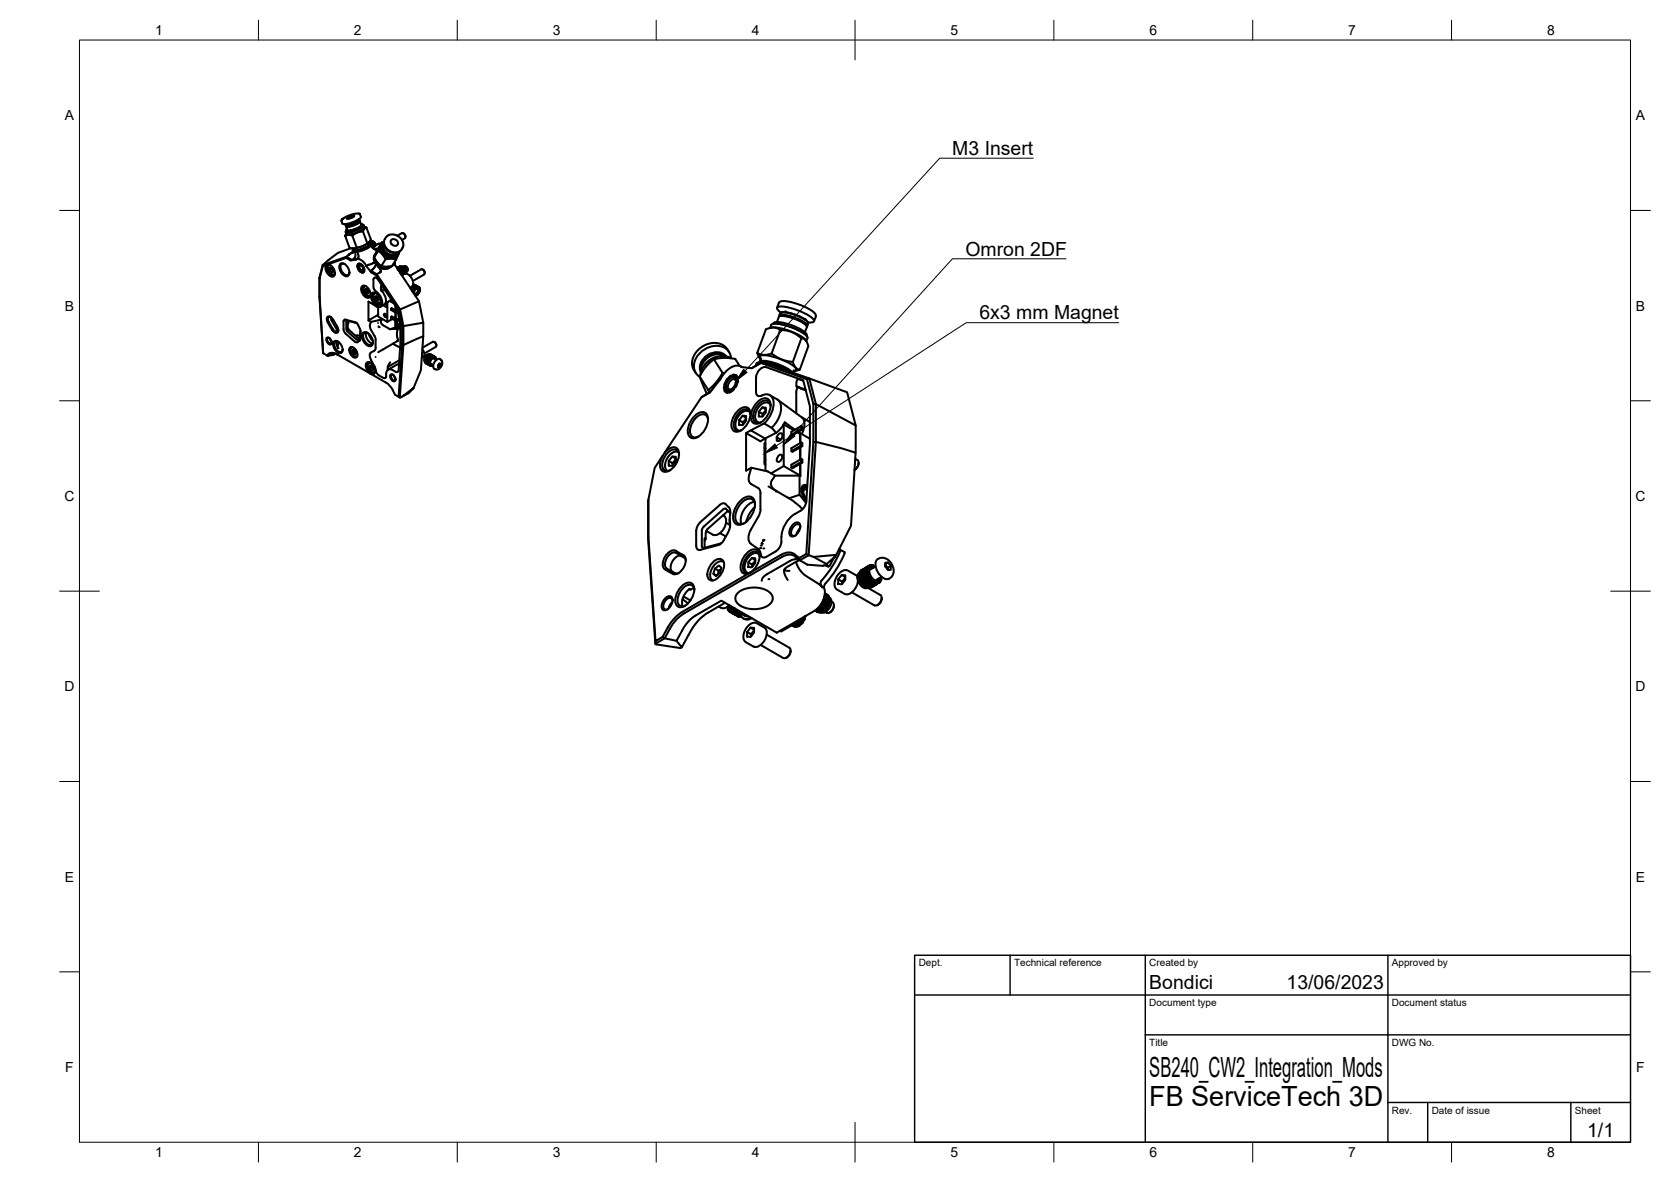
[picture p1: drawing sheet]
<svg xmlns="http://www.w3.org/2000/svg" width="420mm" height="297mm" viewBox="0 0 420 297" stroke-linecap="round" stroke-linejoin="round" font-family="sans-serif">
<defs><g id="words">
<g font-size="7">
<text x="289" y="270.6">SB240_CW2_Integration_Mods</text>
<text x="289" y="278.1">FB ServiceTech 3D</text>
</g>
<g font-size="4.9">
<text x="239.4" y="39">M3 Insert</text>
<text x="242.7" y="64.3">Omron 2DF</text>
<text x="246.3" y="80.1">6x3 mm Magnet</text>
<text x="289" y="248.5">Bondici</text>
<text x="323.5" y="248.5">13/06/2023</text>
<text x="399.1" y="285.7">1/1</text>
</g>
<g font-size="3.5">
<text x="39" y="8.8">1</text>
<text x="89" y="8.8">2</text>
<text x="139" y="8.8">3</text>
<text x="189" y="8.8">4</text>
<text x="239" y="8.8">5</text>
<text x="289" y="8.8">6</text>
<text x="339" y="8.8">7</text>
<text x="389" y="8.8">8</text>
<text x="16.3" y="30.2">A</text>
<text x="411.3" y="30.2">A</text>
<text x="16.3" y="78">B</text>
<text x="411.3" y="78">B</text>
<text x="16.2" y="125.9">C</text>
<text x="411.2" y="125.9">C</text>
<text x="16.2" y="173.7">D</text>
<text x="411.2" y="173.7">D</text>
<text x="16.3" y="221.6">E</text>
<text x="411.3" y="221.6">E</text>
<text x="16.4" y="269.4">F</text>
<text x="411.4" y="269.4">F</text>
<text x="39" y="290.8">1</text>
<text x="89" y="290.8">2</text>
<text x="139" y="290.8">3</text>
<text x="189" y="290.8">4</text>
<text x="239" y="290.8">5</text>
<text x="289" y="290.8">6</text>
<text x="339" y="290.8">7</text>
<text x="389" y="290.8">8</text>
</g>
<g font-size="2.5">
<text x="231" y="242.9">Dept.</text>
<text x="255" y="242.9">Technical reference</text>
<text x="289" y="242.9">Created by</text>
<text x="350" y="242.9">Approved by</text>
<text x="289" y="252.8">Document type</text>
<text x="350" y="252.8">Document status</text>
<text x="289" y="262.9">Title</text>
<text x="350" y="262.9">DWG No.</text>
<text x="350" y="279.9">Rev.</text>
<text x="360" y="279.9">Date of issue</text>
<text x="396" y="279.9">Sheet</text>
</g>
</g></defs>
<!-- layer: Visible -->
<g fill="none" stroke="#000" stroke-width=".51">
<path d="M86 55.2l1.4-.9 2-.6h1l.4 .8a5.3 5.3 0 0 1-3.9 1.8l-.8-.1-.2-.6zM86.9 56.3l-.1 .1M86.9 56.3a3.9 3.9 0 0 0 3.4-1.2l.1 .1a4.3 4.3 0 0 1-3.5 1.3v-.1M86.9 58.3l.2 .5M87 56.9l.3 .9M87 57.8v.4M87.2 54.8l1-.5 .9-.1-1 .7-.7 .1zM88.6 59.3l1.1 2.9M89.8 55.4a3.4 3.4 0 0 1-2.4 .9M90.4 55.2l.1 .3a4.1 4.1 0 0 1-3.5 1.3l-.2-.3M90.4 55.7a5 5 0 0 1-3.3 1.2M90.5 55.6v.1a4.5 4.5 0 0 1-3.5 1.2v-.1"/>
<path d="M90.5 55.6l.3 .9a4.1 4.1 0 0 1-3.5 1.3M90.7 56.3h.4a.97 .97 0 0 1-1 1l-1.8 .6a.97 .97 0 0 1-1.3-.1l.2-.3M91.1 56.4l.3 .3a5.9 5.9 0 0 1-4.4 1.6v-.2M91.3 58.2l-1.6 .3-1.1 .8-1.1-.3-.7 .3 .3-.6M91.3 58.2l1.1 3M91.3 56.5l.2 .1a5.1 5.1 0 0 1-3.5 1.8h-.9l-.1-.3M91.5 56.6l.2 .5M91.6 57l.5 .2-.5 .3-.3 .7M91.7 57.1a5.3 5.3 0 0 1-4.6 1.7M92.1 57.2l1.1 3-.5 .8-1.6 .9-2.1 .5-1.1-.1-1.1-3M97.1 59.5l.4-.3 .8-.3 1.1 .1 .9 .4 1 1.3 .1 .9-.2 .7a2.1 2.1 0 0 1-3.4 .7 2.25 2.25 0 0 1-.7-3.5zM99.9 59.2l1.1-.6a.87 .87 0 0 1 .8 1.3l-.7 .4"/>
<path d="M101.4 58.6l.3 .3 .2 .6M80.3 69.8v4.7l1 14.3M80.3 74.5l.1 .2M80.3 69.8l.1 .1M82.1 66.6l-.9 .3-.8 3v4.8l.9 14.1 .8 .5 1.1-.6 1.2 .2 12.6 7.2M82.4 66.4a2.19 2.19 0 0 1 1.6 2.9 1.33 1.33 0 0 1-1.8-.9 1.64 1.64 0 0 1-.1-1.9M82.4 66.4l-.3 .1M82.8 66.6l-.3 .4 .2 1.1 .7 .7 .7 .1M82.9 67.2h.5l.4 .5v.6l-.4 .1-.5-.6zM82.9 67.8l.5-.2 .4 .5M83.1 66.6a.63 .63 0 0 0-.7 0 .63 .63 0 0 0-.3 .7 1.68 1.68 0 0 0 1.9 1.8l.2-.5M83.4 67.3v.3"/>
<path d="M83.8 68.1l-.4 .3M85.5 66.3a1.62 1.62 0 0 1 2.2 1.4 .98 .98 0 0 1 .1 1.2 .98 .98 0 0 1-1.2 .4 2.35 2.35 0 0 1-1.1-3zM86.7 66.4a.78 .78 0 0 0-1 .1 .78 .78 0 0 0 0 1l.4 .9a.99 .99 0 0 0 .7 .7 .99 .99 0 0 0 1-.3l.1-.4M87 64.8l.1-.3-5.9 2.1v.3M88.2 62.4l-3.2 1.1-3.9 3.1-.8 3.2M88.5 65.3h.1M88.5 65.3l-.4 .1M88.6 63.2l.3 .2-.9 .4-.9 .7 1.4 .8 .7-.5 .1-1M88.9 62.9l.1 .1M89.4 65.3l-1.3 .1-1.1-.6-4.6 1.6M89.4 65.3a2.19 2.19 0 0 1 2.7 1.5M89.9 67l.1 .1"/>
<path d="M89.9 66.8v.2M89.9 66.5l.1 .2M89.9 67.3l.2 .3M90 63.7l.2 .6-.2 .6M90 67.1v.1M90 67.2l-.1 .1M90 66.6l-.1 .2M90.1 64.9l-.6 .3M90.1 66.4l-.2 .1M90.1 67.6l.1 .1M90.2 67.7l.2 .3M90.2 66.4a1.32 1.32 0 0 1 1.1 2 1.32 1.32 0 0 1-1.1-2z"/>
<path d="M90.2 66.4h-.1M90.3 66.6a1.04 1.04 0 0 1 .9 1.5 1.04 1.04 0 0 1-.9-1.5zM90.3 66.2l.1 .2M90.3 66.2l-.1 .2M90.4 68l.4 .3M90.7 66.4l.6 .6M90.7 66.3h-.3M90.8 68.3l.2 .2 .2-.1M90.8 66.7l-.2-.1a.78 .78 0 0 0-.1 .9 .78 .78 0 0 0 .8 .4l.1-.2M91 71.9a1.47 1.47 0 0 1 2 1.2 1.3 1.3 0 0 1-.3 1.8 2.11 2.11 0 0 1-1.7-3zM91.4 67v.3M91.4 68.2v.2h-.2"/>
<path d="M91.4 67.3l.2 .4M91.5 68.2h-.1M91.6 67.7v.3M91.6 68l-.1 .2M91.8 71.9l-.4 .2-.1 .5 .3 1 .8 .8 .7-.1M91.8 72.7l.4-.1 .4 .6v.6h-.4l-.4-.6zM91.8 73.2l.4-.2 .4 .5M92.1 72a.63 .63 0 0 0-.7 0 .63 .63 0 0 0-.3 .6 1.68 1.68 0 0 0 1.9 1.9l.2-.6M92.1 66.9l1.3 1.6 1.1 .6 5.8 8.8 .8 4v4.8l-.9 13-.9-.5-1.1-2.1-1.2-1M92.3 72.7l-.1 .3M92.6 73.5l-.4 .3M92.8 60.9a7.4 7.4 0 0 1-4.3 1.5"/>
<path d="M92.8 61l.2 .1M92.9 61h.1M92.9 61.1h.3M92.9 60.9h-.1M92.9 61.2h.4l.1 .1h-.2M92.9 61v.3l.7 .1M92.9 61.4a5.2 5.2 0 0 1-3.9 1.5M92.9 60.9v.1M93 60.8l.1 .1M93 61.3a4 4 0 0 1-3 1.6 .95 .95 0 0 1-1.2-.1l-.1 .5a6 6 0 0 0 4.6-1.7M93 61.3a5 5 0 0 1-4.2 1.5l-.1-.4M93 60.8l-.1 .1"/>
<path d="M93 60.9l-.1 .1M93 61l.6 .3 .4 .6M93 61.6h.2M93 61.6v-.2l.3 .1 .5 .3-.5-.2M93.1 61.6a5 5 0 0 1-4.2 1.5l-.1-.2M93.2 60.7l-.2 .1M93.2 61l.1 .2M93.2 60.7v.3M93.2 60.7l.1 .1M93.2 61h.1M93.3 68.1l.1 .4M93.3 60.7v.3"/>
<path d="M93.3 60.8h.1M93.3 60.7h.1M93.3 61.6l.5 .8 1 .5M93.3 61.6h-.3M93.4 60.9l.1 .2M93.4 61.7l.5 .2M93.4 61.3l.1 .1M93.5 61.9l.5 .2M93.5 73.7a1.53 1.53 0 0 1 2 1.1 1.35 1.35 0 0 1-.3 1.9 2.18 2.18 0 0 1-1.7-3zM93.5 60.6l.1 .7M93.5 60.6l.1 .1M93.5 60.6h-.2v.4v-.2"/>
<path d="M93.5 62l.4 .2M93.6 61.4l.1 .2M93.6 60.7h.1M93.6 60.7l.2 .6M93.7 62.2l.2 .1M93.7 62.2h.1M93.7 60.7v.6zM93.8 60.7l.1 .1M93.8 61.8v.1M93.8 61.3l.1 .2M93.9 61.9l.1 .1M93.9 60.8l.1 .9"/>
<path d="M93.9 60.8l.1 .1M94 61.7l.1 .1M94 60.9l.1 .1M94 66l-1.9 .9M94 60.9v.8M94.1 61l-.1 .8zM94.1 61.8v.1M94.2 61l.1 .2M94.2 64.1l-.1 .2M94.2 65a2.48 2.48 0 0 0 3.6 2M94.3 74.5l.4-.1 .4 .6v.6h-.4l-.4-.6zM94.3 75l.4-.2 .4 .5"/>
<path d="M94.3 73.6l-.5 .7 .3 1.1 .8 .8 .8-.2M94.3 61.2v.6v-.5l.1 .1M94.3 61.2v.1M94.3 65.2a2.56 2.56 0 0 0 3.4 1.8M94.4 66.7l-.4 .7-.7 .7 1.4 .8 .8-.4 .3-.4-.2-.5-.6-.7a2.38 2.38 0 0 0 2.9 .4M94.4 63.8a2.4 2.4 0 0 0 2 3.7h1.1l.4-.2M94.4 65.3a2.6 2.6 0 0 0 3.1 1.7M94.4 61.4v.3M94.4 61.4l.1 .3M94.5 69.1l.2-.2 5.9 8.9-.3 .1M94.5 61.5l.1 .1M94.6 73.7a.76 .76 0 0 0-1 .2 .76 .76 0 0 0 0 .9l.4 .9a.96 .96 0 0 0 .7 .7 .96 .96 0 0 0 .9-.3l.1-.4"/>
<path d="M94.6 73.3l-.5-.4-.2-.6 .1-2.4a.82 .82 0 0 1 1.2 .5l4.6 7 .9 4.3v4.7l-.5 6.7-.2 .4-.5-.1a1.57 1.57 0 0 0-2.2-.3l-.2 .8M94.6 73.3a3.2 3.2 0 0 1 1.3 3.5l-.2 .3-.8 .1-2.3-1.4v4.7l2.5-1.4M94.7 62.8h.1M94.8 74.5l-.1 .3M94.8 62.5v.3M94.9 62.6l-.9 2.1 1 1.3 .8 .9 1.1 .1 1.6-.1 1.1-1.7M94.9 62.6l-.5-.1v.2M95.1 77.2v2.4l2.3 1.3M95.1 75.3l-.4 .3M95.1 63l-1.1 1.7M95.2 61.3l-1.1 .5-.2 .6M95.2 61.3h.6"/>
<path d="M95.8 71.8l.1 1.3a3.1 3.1 0 0 1 .9 3.3l-1.2 .7M95.9 61.6a2.5 2.5 0 0 0 1 2.9 2.5 2.5 0 0 0 3.1-.3l.1-.3M96 60.9l-1.1 1.7M96 61.3l-.1 .3M96.5 60.8l-.5 .1-.9 2.1 1.1 1 .7 1.2 1.7-.2 1 .2M96.5 60.9a2.05 2.05 0 0 0 1.1 3.5 1.88 1.88 0 0 0 2.7-1.1M96.5 60.8a2.11 2.11 0 0 0 1 3.6 1.88 1.88 0 0 0 2.9-1.2M96.6 61a2.18 2.18 0 0 0 .1 2.4 2.18 2.18 0 0 0 2.2 .8 1.48 1.48 0 0 0 1.3-.9M96.6 78.9l.4 .1 .2 .7-.5-.2zM96.6 61.4a1.93 1.93 0 0 0 .8 2.3 1.93 1.93 0 0 0 2.4-.3M96.8 61.9a2.22 2.22 0 0 0 2.5 1.6M96.9 65.2l-1 1.7"/>
<path d="M97 76.3l.2 .7-.3 .1-.4-.5M97 62.2l1 1 .9 .2M97.4 76v4.9M98.3 67l-.4 .3M98.3 67h.1M98.3 60.4a.98 .98 0 0 1 1.3-.1 .98 .98 0 0 1 .2 1.4 1.08 1.08 0 0 1-1.2-.2 1.08 1.08 0 0 1-.3-1.1zM98.3 79.6l1.3 .7 .1-.1-1.2-.7-.2 .1v.4l1.3 .7v-.4M98.3 77.5l1.3 .8 .1-.1-1.2-.7h-.2v.4l1.3 .7v-.3M98.3 75.5l.3 .1M98.4 75.3l-1.8 1.2 .4-.2M98.5 75.4l-.2 .4 .7 .4M98.9 66.3l.3 .1-.6 .4"/>
<path d="M99.2 65.9l.1 .4M99.2 66.4l6.1 9.3M99.3 66.3l-.1 .1M99.3 66.3l-.2 .1M99.4 79.9v.1M99.4 78.5v1.2l-.3 .2 .4-.1M99.4 76.8v1.2M99.5 78.6v1.2h-.1M99.5 76.9v1.1M99.7 78.2l-.1 .4M99.9 67.4v.1M99.9 67.3h-.1"/>
<path d="M99.9 67.3l.1 .1M100 67.4l.1-.1v.5M100 67.4v.3M100.1 67.2l-.1 .1M100.1 67.8h.1M100.1 67.3h.2M100.1 67.3h.1M100.1 67.8l.2 .1M100.2 67.3l.9-.2 .3 .3M100.3 67.2l-.2 .1M100.3 67.3v.8zM100.3 67.3a1.5 1.5 0 0 1 1.1 1.7"/>
<path d="M100.3 67.2h.2M100.3 67.4l.1 .1M100.3 68.1l.1 .1M100.4 67.5h.1l-.1 .7M100.4 67l-.1 .1M100.4 67.5v.7M100.5 67.3l.9 .1zM100.5 67h.1M100.5 67l-.3 .1M100.5 63.2l-.9 2M100.5 67h-.1M100.5 67.3l.1 .1"/>
<path d="M100.5 68.2l.2 .2M100.5 67.4l.2 .2M100.6 67.4l.9 .1M100.6 67l-.5 .2M100.6 68.4l.1 .2 .1-.8 .1 .4-.1 .5-.1-.1M100.7 67a1.48 1.48 0 0 1 1.2 1.7M100.7 67.3l.2 .2M100.8 68.7v.2M100.8 67.8l-.1-.2-.1 .8M100.9 67.5l.8 .4M100.9 67a1.29 1.29 0 0 1 1.1 1.7M100.9 67.5l.1 .2"/>
<path d="M100.9 67.8l.2 .2M101 67.7l.8 .3zM101 67.1l.7 .6 .2 .8M101.1 68.1l.1 .3-.2 .7M101.1 68.1l-.2 .8M101.1 68.2l-.2 .7M101.1 67.7l.2 .4M101.2 68.4l-.1 .7M101.3 68l.6 .4zM101.3 68.7v.3M101.3 68.7h.1M101.3 68.1l.6 .5z"/>
<path d="M101.3 67.3l-.5-.3-.7 .3M101.4 68.9v.1M101.4 67a.76 .76 0 0 1 1 .3 .76 .76 0 0 1-.2 1M101.4 68.3l.1 .2M101.4 67.4l.1 .1M101.4 68.5l.4 .3M101.4 68.5v.1M101.5 67.5l.2 .2M101.5 68.8v.1M101.5 67.5l.2 .4M101.6 68.8a2.28 2.28 0 0 1 2.2 3l-.3 .3M101.7 68.8l-.3-.1 .2 .2-.6 .3"/>
<path d="M101.7 67.9l.1 .1M101.9 68.4v.1M101.9 68.3l-.1-.3 .1 .4M101.9 68.5h.1M101.9 68.6v.1M102 66.9l.1 .1M102.1 67l.4 .4v.4M103.5 72.1l-.4 .2M103.5 72.1v.8M103.6 72.8v.1M103.6 72.3l-.1 .1M103.7 72l-.1 .3v-.3"/>
<path d="M103.7 72.2l-.1 .1M103.8 71.7l-.1 .5 .1-.4M103.9 71.5l.1 .1v.4M103.9 71.6h.1M103.9 73.4h-.1M103.9 73.4h.1M103.9 72.3v.1M104 73.4l-.1 .1M104 73.1l-.1 .3M104 71.9l-.2 .1M104.1 73.1l-.4 .1 .3-.1M104.1 73.1h-.1"/>
<path d="M104.1 73.7a.95 .95 0 0 1 1.2-1.1 1.11 1.11 0 0 1-1 1.4M104.1 71.6l.2 .1-.2 .2zM104.1 71.6l-.1 .4M104.1 72.9v-.1l-.5 .3M104.1 71.9l-.1 .1M104.2 72.9l-.5 .2M104.2 72.9l-.1 .2M104.2 71.5l.2 .3M104.3 72.6l-.8 .3M104.3 72.6h.1M104.3 72.6l-.2 .2M104.3 72l.2-.1 .8 .3-.2-.1"/>
<path d="M104.4 71.8h.2h-.1M104.4 71.8h.1M104.4 71.7l-.1 .1M104.5 72.5v-.1l-.6 .1-.3 .3M104.5 74.3v.1M104.5 72.5l-.9 .3M104.5 74.3h-.1M104.5 72.5l-.1 .1M104.5 72.2l-.6 .1M104.6 71.8h.1M104.7 71.8l.2 .1M104.7 72.6l.2-.1a.78 .78 0 0 1 .1 .9 .78 .78 0 0 1-.8 .4l-.1-.2"/>
<path d="M104.7 74.3l-.2 .1M104.8 72.3h-.8l-.4 .3M104.8 71.9l.3 .1M104.8 74.2l-.1 .1M104.9 72.3v-.2h-.7l-.3 .2M104.9 74.1h.1M104.9 71.9v.1M104.9 74.1h-.1M104.9 72.3l-.4 .1M104.9 72.3h-.1M105.1 72.1l-.9-.1-.2 .2M105.1 72.1h-.2"/>
<path d="M105.1 73.9l-.1 .2M105.1 72.2h.1M105.2 73.7l-.1 .3M105.3 73.7h-.1M105.4 72.4h.1M105.4 73.3v.2zM105.4 72.4l.1 .1M105.4 72.2l-.7-.3a1.04 1.04 0 0 0-1.1 .7M105.4 73.4l-.1 .3M105.5 72.7v.1M105.5 72.4l-.1 .1M105.6 72.4l-.1 .5"/>
<path d="M105.6 72.9l-.2 .4M106.3 67.7l.4 .5 .1 .5M106.6 69l-2.8 1.6M106.6 69a.87 .87 0 0 0-.7-1.3l-2.9 1.6M195.4 77.4l.5-1.3 .7-.4 2.1 .2 2.6 .8 2.3 1.1 1.4 1 .1 .7-.4 1.2M195.9 79.4l.2-.6a3.5 3.5 0 0 1 3.1 .1l2.9 1.3a1.19 1.19 0 0 1 .9 1.7M195.9 79.5l.1-.2a7 7 0 0 1 4.6 .8l1.1 .5a2.28 2.28 0 0 1 1.3 1.3l-.1 .1M196.3 78.6a6.3 6.3 0 0 1 4.5 .8l1.7 .9 .7 .8M196.3 79.4h-.2M196.3 79.4a9.7 9.7 0 0 1 6.5 2.5M196.4 78.6l-.6-.5-.4-.7a1.31 1.31 0 0 1 1.7-.3 15.1 15.1 0 0 1 7.4 3.2l.2 .3-.4 .4h-1.2M197.4 78.3v.1"/>
<path d="M82.1 89.3l.3 .1M82.2 84.8a1.14 1.14 0 0 1 1 1.8 1.14 1.14 0 0 1-1-1.8zM82.8 84.9h-.3a.85 .85 0 0 0-.1 1 .85 .85 0 0 0 .9 .4l.1-.3M82.9 85l.5 .8M83.4 80.5l1.6 2.6-.4-.3M83.4 80.5l-.2-.8-.3-.1a.82 .82 0 0 0-.2 1.3l.2 .4a3.8 3.8 0 0 0 1.7 2.1h.2l.3-.5M84 85.8a1.47 1.47 0 0 1 1.9 1.1 1.3 1.3 0 0 1-.2 1.8 2.11 2.11 0 0 1-1.7-2.9zM84.3 88.9l-.4 .2-1.5 .3M84.7 85.8l-.1 .6 .5 1.1-.2-.6 .4-.8M84.7 85.8h.1M84.8 82l.2 .4a.75 .75 0 0 1-.1 1.2 .75 .75 0 0 1-1.2-.4l-.4-.7a3.8 3.8 0 0 1-1-2.8 .99 .99 0 0 1 1.5 .7l1 1.6M84.9 89.1l-1.3-.3-1.2 .6"/>
<path d="M85 85.9a.63 .63 0 0 0-.7 0 .63 .63 0 0 0-.3 .7 1.68 1.68 0 0 0 1.9 1.8l.3-.6M86.4 80.8v2.2l.5 .8M86.9 80.3l2.8 .9 .9 1.7 .1 .8M86.9 83.8l2.3 2M86.9 80.3h-.3l-.2 .5M87.1 80.8v1.9M87.1 82.7l.3 .6M87.3 83.3l2.5 2.1 .7-.3 .2-.3M87.3 80.6l2.4 .6M87.4 80.6l-.3 .2M87.4 81.3l.2 1.6M87.5 82.7l.2 .1"/>
<path d="M87.5 81.3l-.1 .1M87.6 80.7v.6M87.7 82.8l2.4 2.2M88 87.3a1.29 1.29 0 0 1 1.7 1 .9 .9 0 0 1 .3 1 .9 .9 0 0 1-.8 .6 1.95 1.95 0 0 1-1.2-2.6zM88.4 87.2l-.3 .5 .2 1 .7 .8 .8 .1M88.5 88.2l.5-.2 .3 .6M88.7 87.8l.5 .2 .4 .6-.2 .5-.5-.2-.4-.7zM89 87.9h.1M89.2 85.8l.7 .2M89.4 84.4l1.2 .1M89.5 88.7l-.6 .2M90.1 85l.3 .1"/>
<path d="M90.4 85.7l-.5 .3M90.6 84.5h.1M90.7 83.7l-.1 1.6-.2 .4M90.7 83.2l-.1 1M91.3 83.6a1.59 1.59 0 0 1 2.1 1.1l.2 .4a1.12 1.12 0 0 1 .2 1.2 1.12 1.12 0 0 1-1 .7 2.57 2.57 0 0 1-1.5-3.4zM92.1 83.5a2.41 2.41 0 0 0 1.6 2.8M92.2 91.1a1.47 1.47 0 0 1 1.9 1.2 1.3 1.3 0 0 1-.2 1.7 2.11 2.11 0 0 1-1.7-2.9zM92.5 83.7a.74 .74 0 0 0-.9 0 .74 .74 0 0 0-.3 .8l.2 .9a1.55 1.55 0 0 0 2 1.2l.3-.7M92.7 83.8l.3 .8 .8 1.1M92.8 83.9v.1M92.9 91.1l-.4 .6 .2 1 .7 .8 .6 .1 .3-.1M92.9 91.8h.5l.4 .6v.5l-.4 .1-.5-.6z"/>
<path d="M92.9 92.4l.5-.2 .2 .1 .2 .4-.4 .3M93.2 91.2a.63 .63 0 0 0-.7 0 .63 .63 0 0 0-.2 .6 1.68 1.68 0 0 0 1.8 1.9l.3-.6M93.3 80.9a1.83 1.83 0 0 0 0 2l1 1.8 .2 .7M93.4 91.9v.3M94.2 92l.4 1.5a2.66 2.66 0 0 0 1.8 1.5M94.4 89.7h.1M94.4 85.4v2M94.5 87.4l-.2 .5a1.91 1.91 0 0 0-1.3 1.2 4.9 4.9 0 0 0 1.1 3M95 81.2h.1M95.2 82h.1M95.2 82.2h.1M96 80.1l-.6 .3-2.1 .5-.7-.4"/>
<path d="M96.1 80.1a.93 .93 0 0 0 .3 1.7l1.5 .8M97.1 94l-.1 .8-.3 .2-.3-.1M97.6 92.9h.1M97.9 92l-.4 .3M97.9 82.6l.2 .1M98.1 91l-.6 1.1 .1 .8M98.3 94.1a1.14 1.14 0 0 1 1 1.7 1.14 1.14 0 0 1-1-1.7zM98.7 80.2l-1.3 .7M98.9 94.2l-.3-.1a.85 .85 0 0 0-.1 1 .85 .85 0 0 0 .9 .4l.1-.2M98.9 86.3l1.7 1M99 94.3l.4 .8M99.4 80.6v1.7l1.3 .1"/>
<path d="M99.4 82.3l-1.4 .4M99.6 81v.7M99.6 81.8l.1 .1M99.7 80.2l-.1 .5M99.7 80.8l-.1 .3M99.7 81.9h.3M99.9 81.2l.2 .3 .5-.3M99.9 82.7l-.1 1.7 .3 .9-.1 .4-4.9 2.8M99.9 82.7h-1.9M100 80.5l-.3 .2M100.1 80.4l-.1 .1M100.1 80.2v.2"/>
<path d="M100.2 80.1l-.1 .1M100.2 80.1h.1M100.3 80.1l-.5 .7-.1 .9 .4 .2 .6-.2M100.3 91.5l-.5 .1-2.2 1.3M100.4 80.2l-.4 .5-.1 .8 .3 .2 .4-.2M100.4 90.5l-2.8 1.7M100.4 81.9h.1M100.4 81.9l-.2 .2-.2-.2M100.7 81.8l-.2 .1M100.7 82.5l-.7 .2M101.1 99.7l2.9-2.2-1.2 1.3zM101.1 99.7l-.6 .2"/>
<path d="M104 97.5l1.8-4.5 .6-8.5-5 2.2-.9 13.2-.3-.2M106.2 87.8a1.29 1.29 0 0 1-.2 2.1M106.4 81.1l-1.1-5.4-4.7 2.1 .8 4.1h-.3M106.4 84.5v-3.4l-5 .8v4.8h-.3M106.8 90.9l.8 .7M106.9 90.5l.4 .8-.4-.6zM106.9 90.9l.6 .5M107 91.1l.4 .4-.1-.2M107 90.1l-.1 .8M107.1 90l.2 .9M107.1 90l-.2 .4 .5 .9M107.1 89.8l.2 .9z"/>
<path d="M107.2 89.8l-.1 .2M107.3 90.9v.2M107.3 90.7v.2M107.4 89.5v.9zM107.4 89.5l-.3 .3 .2-.2M107.4 90.4l-.1 .2M107.5 89.4v.8zM107.5 89.4l-.1 .1M107.5 90.7l.7-.3-.7 .5zM107.5 91.2v.1M107.5 90.2l-.1 .2M107.5 91.4v.1"/>
<path d="M107.5 90.8v.2M107.5 91.4l.1 .2M107.5 91.4l.5-.3zM107.6 91.3v.1M107.6 91.6h.1M107.6 90.8h.1M107.6 91.6h.2M107.7 89.2v.7zM107.7 89.8l-.2 .2M107.7 89.2h.2l-.8 .6-.2 .9M107.7 90.3l-.1 .1M107.7 89.2l-.2 .2"/>
<path d="M107.8 91.6h.1M107.8 91.5v.1M107.8 91.6l.2-.1zM107.8 91.7l.3 .1M107.8 89.8l-.1 .1M107.8 89.2v.6zM107.9 91.2v.2M107.9 89.1a1.25 1.25 0 0 0-1.1 1.8M107.9 89.1h.1M107.9 89.1a1.49 1.49 0 0 0-1 1.7M107.9 89.1h.2v.4M108 91.7v.1"/>
<path d="M108 91.4l-.4 .2h.2M108 89.9h-.1M108 91.4v.1M108 91.1v-.1l-.5 .3M108 91l-.5 .3M108 91.4l-.2 .1M108 90.7v.2M108.1 90.7l-.5 .2M108.1 90.7l-.6 .3v.2M108.1 89.4l-.2 .2M108.1 91.7l.1 .1M108.2 91.8v.1"/>
<path d="M108.2 89.2l.1-.1-.1 .4zM108.2 91.8h.1M108.2 89.2l-.1 .3M108.2 91.9h.4M108.2 89.5h-.1M108.2 91.8h-.1M108.2 90.5v.1M108.3 91.4l.6 .4M108.3 89.1l.2 .3M108.4 90.2l-.7 .2-.2 .3M108.4 90.2h.1M108.4 90.1l-.2 .3"/>
<path d="M108.4 89.6l.2-.1 .8 .2M108.5 89.3l.1 .1M108.5 89.4h.1M108.5 89.3h-.2M108.5 89.4l.2-.1-.1 .1M108.5 90.1l.1-.2-.7 .2-.2 .2M108.6 90.1l-.1 .1M108.6 90.1l-.9 .2M108.6 89.8l-.6 .1M108.7 89.3l.1 .1M108.8 89.8l-.2 .1M108.8 85.9l-2.6 1.5"/>
<path d="M108.8 85.9a.87 .87 0 0 1 .8 1.3l-2.9 1.6M108.8 91.7l-.2 .2M108.8 89.9h-.8l-.3 .3M108.8 89.4l.3 .2M108.9 89.4l.1 .1M108.9 89.5h.1M109 89.7l-.2 .2M109 89.7h-.8l-.2 .2M109.1 90.1l.6 .4M109.2 85.9l.3 .3 .2 .7M109.2 89.7l-1-.1-.1 .1M109.2 89.7v.1"/>
<path d="M109.2 89.7h-.2M109.4 89.7l.1 .1M109.4 89.7l-.1 .1M109.4 90.3l-.1-.2a.93 .93 0 0 0-1 .4 .93 .93 0 0 0 .1 1.1h.3M109.4 89.7l-.6-.3a1.38 1.38 0 0 0-1.4 1.8M109.5 89.8l.1 .2-.1-.1M109.6 90.3v.1M109.6 90.4l.1 .1M109.6 90l.1 .2M109.7 90.2v.3M109.7 90.4h.1M110.2 92.1l.3 .2"/>
<path d="M110.4 91.4l.1 .2 .3 .2M110.5 91.3l.3 .1v.4l-.3 .5h-.3v-.5zM110.5 91.6l-.3 .4M110.6 90.2a1.53 1.53 0 0 0-1.5 .8 1.53 1.53 0 0 0 .2 1.8h1l.8-.9 .1-1-.6-.7M175.9 94.6l2.2 3.4M176.1 94.2a5.5 5.5 0 0 1 7.7-4.2 3.7 3.7 0 0 0-5.2-2.9 5.3 5.3 0 0 0-4 5.6 3.1 3.1 0 0 0 1.4 2M178.6 98.6l-2.2 1.3M179.5 90.3l2.2 3.4M180.5 89.6l-1.6 .6-1.7 1.5M181.2 95.2l-1.2 1.2-.8 1.3M182.1 93.8a.81 .81 0 0 0-.9 .7l-2.4 2.9a.72 .72 0 0 0-.5 1.2l.1 .1M182.3 89.5a4.2 4.2 0 0 0-6 3.8"/>
<path d="M182.5 89.5a4.1 4.1 0 0 0-4.3 0 4.1 4.1 0 0 0-1.9 3.9M182.6 89.5a3.9 3.9 0 0 0-6.1 1.2 2.96 2.96 0 0 0-.3 2.8M182.6 95.6l.1 .2a1.11 1.11 0 0 0-.5 1.2l-.2 .2v.5l.3 .2-.2 .2 .2 .3h.4l-.1 .2M182.6 98.7h.4M183.1 95.2l-.2-.1-.3 .4M183.3 98.5l.1 .2M183.3 88.5l-.9-1.3-1.6-.9-2-.1-2.2 .9-1.8 1.7-.7 1.7v1.8l.8 1.5M183.3 94.9l-.2 .2M183.3 98.5l-.4 .2M183.4 94.9a1.13 1.13 0 0 1 1.5-.4 1.13 1.13 0 0 1 .4 1.5 2.52 2.52 0 0 1-2.6 2.4 2.52 2.52 0 0 1 .7-3.5zM183.4 94.7l-.1 .3M183.5 95.2a.91 .91 0 0 1 1.2-.3 .91 .91 0 0 1 .3 1.2l-.6 1.2a.98 .98 0 0 1-1 .8 .98 .98 0 0 1-.9-.9l.2-.9z"/>
<path d="M183.8 98.5l-.4 .2M183.9 98.2l-.2 .3M184.2 98.2h-.3M184.2 94.2l-.1 .3-.4-.1-.3 .3M184.6 94.2v.2M184.6 94.1l-.3 .1M184.6 94.4l.4-.2 .2 .2M184.6 97.8l-.3 .4M185.1 95.9l-.2-.4a1.18 1.18 0 0 0-1.7 .8 1.05 1.05 0 0 0 .3 1.6l.4-.1M185.1 94.7l.3 .1M185.2 94.4l-.1 .3M185.2 96.8l-.6 1"/>
<path d="M185.4 96.2l-.2 .1v.5M185.5 94.8l.1 .3M185.5 95.2l-.1 .2 .1 .3M185.6 95.7l-.1 .5M186 92l-1.1-1.8-2.1-.3-2.4 .2-.9 .2-1.1 .9-2 2.6a1.64 1.64 0 0 0 0 2l1.4 3.2M186.3 92.1l2.7 .4 2.3-1.3 11.6 4.1 1.6 6.3v9.5l-1.8 28.1-1.7 1a3.3 3.3 0 0 0-4.6-.8M186.5 92.2a2.89 2.89 0 0 0-3.6 .8l-4.4 5.6-2.1 1.3-9.3 13.9M191 91.1a7.4 7.4 0 0 1 5 .8l2.8 1.5M191 91a1.03 1.03 0 0 1 1.3-.3 13.2 13.2 0 0 1 6.9 2.9M191.2 90.2l-.8-1.5 1.3 .5 1.6-.1a1.04 1.04 0 0 1 1.5 .3l2 1 1.6 .4a.98 .98 0 0 1 1.1 .6l.7 1.1 .9 .4-1.5 .4M191.3 90.2l-.3-.6a4.1 4.1 0 0 1 3.5 .1 12.4 12.4 0 0 1 5.7 3l-.2 .5-.5 .1M191.3 90.1l-.3 .9"/>
<path d="M191.5 91a1.08 1.08 0 0 0-1.5 1M191.6 99.4l-1 .1-.5-.6v-4.1a2.57 2.57 0 0 1 2.6-2.5l9.3 3.3 1.6 6.5v9.5l-.9 14.4-.4 1.4a4.7 4.7 0 0 1-2.5 1.8 7.4 7.4 0 0 0-3.3 5.7M191.6 99.4a2.01 2.01 0 0 1 2.3 .1 2.01 2.01 0 0 1 .6 2.2l-.3 1.5-.6 1.4-1.5 1.8M191.7 90.9l-.4 .3M191.7 90.9l11.8 4.2-.6 .2M191.7 90.9l-2.7 1.6M192.4 91.2a19.2 19.2 0 0 1 5.4 1.9M193.6 99.3l1.9 1.1a3.5 3.5 0 0 1 .4 4.4l-1 1.7-.9 1M193.6 82.4l.3-.8a3.5 3.5 0 0 1 3.2 .1 12 12 0 0 1 5.9 3l-.2 1M194 82.3l-.5 .1M194 82.3a13.9 13.9 0 0 1 8.6 3.2l.1 .1M194.5 81.4a13.7 13.7 0 0 1 8.3 3"/>
<path d="M194.7 81.1a9 9 0 0 1 6 1.3l1.2 .7a1.57 1.57 0 0 1 1 1.4M194.7 81.1l-.4 .3M195.3 80.9l.5-1.3a3.5 3.5 0 0 1 3 .2l3 1.3a1.6 1.6 0 0 1 1.1 1.1l-.5 1.3M196.2 82.9l-2.2 5.9M199.6 93.1l-.2 .5M200.3 97.1l2.3 .8M200.3 97.1l.3 .2-.4 1.2v5.4M200.6 97.3l.3 .1M200.9 97.4l1.7 .7M201.5 85l1 .4 .7 1.6-2.1 5.9M201.5 85l-1.5-1.1-1.5-.7-2.3-.3-1.4-.6-1.9 .3-.3 .2-2.2 5.9M201.5 85l-2.2 6"/>
<path d="M202 95.7l-1.3-.4a1.65 1.65 0 0 0-.4 1.8M202.5 80.1v.2M166.5 114.7l-1.9 2.9-1.6 7.9v9.6l1.8 26 1.8-1 2.3-4 2.3-2.1 25.1-14.5M167.6 113.2a1.75 1.75 0 0 1 3 0 4.7 4.7 0 0 1-3.1 5.4 1.5 1.5 0 0 1-1.5-2 5.8 5.8 0 0 1 1.6-3.4zM168.1 115.8l1 .6v.5M169 114.7l.9 .1v1.2l-.9 1.1-.9-.1v-1.2zM169 114.7l.9 .5M169.9 115.3l-.8 1.1M170.6 113.6l-.7-.1-.7 .2-.8 .6-.7 .9-.4 1-.1 1 .2 .7 .4 .5M170.7 114.3a1.28 1.28 0 0 0-.7-1.3 1.28 1.28 0 0 0-1.4 .2 4.2 4.2 0 0 0-1.8 4.7 1.23 1.23 0 0 0 1.7 .3M174.5 104.7a2.29 2.29 0 0 1 3-.8 3.9 3.9 0 0 1-.6 4.6 3.1 3.1 0 0 1-3 1.6 2.29 2.29 0 0 1-.8-3l.6-1.3zM178 105.5a1.37 1.37 0 0 0-.7-1.3 1.37 1.37 0 0 0-1.6 .2 4.5 4.5 0 0 0-1.9 5 1.33 1.33 0 0 0 1.8 .3"/>
<path d="M185.2 103.5a2.22 2.22 0 0 1 3-.9 3.8 3.8 0 0 1-.8 4.7 2.22 2.22 0 0 1-3 .9 3.8 3.8 0 0 1 .8-4.7zM185.8 105.6l1 .5v.6M186.7 104.5h.9v1.2l-.9 1.1h-.9v-1.2zM186.7 104.5l.9 .5M187.6 105.1l-.8 1M188.6 103.5l-.8-.3-.7 .2-.8 .5-.9 1-.4 1-.1 1.1 .2 .8 .7 .5M188.7 104.2a1.28 1.28 0 0 0-.7-1.3 1.28 1.28 0 0 0-1.4 .2 4.2 4.2 0 0 0-1.9 4.7 1.23 1.23 0 0 0 1.8 .3M188.8 108.1l-1.2 .7M188.9 117.5a5.1 5.1 0 0 0-.6 3.5l.5 .6M190.2 101.3a2.3 2.3 0 0 1 3-.9 3.4 3.4 0 0 1-.4 4.2 3.2 3.2 0 0 1-3.1 1.8 2.3 2.3 0 0 1-.7-3.1zM190.8 103.5l.9 .5 .1 .6M191.7 102.4l.9 .1v1.1l-.9 1.1h-.9v-1.2z"/>
<path d="M191.7 102.4l.9 .5M192.2 112.5l.3 .2zM192.3 110.3l.2 .1M192.5 111.5l-.3-.1v5.3l.3 .1M192.5 110.2v8.1M192.5 115.6l-.3 .5M192.6 103l-.9 1M192.8 118.4l.3 .1M193.7 101.5l-.8-.4-.8 .1-.8 .5-.9 1.2-.5 1.1v1.1l.4 .8 .6 .4M193.8 102a1.34 1.34 0 0 0-.8-1.3 1.34 1.34 0 0 0-1.5 .2 4.3 4.3 0 0 0-1.9 4.9 1.3 1.3 0 0 0 1.8 .3M194.9 119.5a2.45 2.45 0 0 0-1 2.6l.6 .8 .6 .4M195.1 108.8l-3.9 2.1-3.6-2.1v9.5l1.3-.8 3.9 .9"/>
<path d="M195.1 108.8l-1-1.2-2-1.2-3.3 1.7 3.6 2.1M195.3 109.9v.7l.4 .3M195.3 109.9l1 .6M195.6 100.5l6 4.4a2.99 2.99 0 0 1 .3 3.4l-.3 .8M195.7 114.6l.8-.3a1.16 1.16 0 0 1-1 1.7 1 1 0 0 1 .2-1.4zM196.7 109.1a.92 .92 0 0 0-1.4 .8M196.7 109.1a1.32 1.32 0 0 1-1.2 1.7l-.2-.2M197.1 106.7v10.4l4.1 2.4M197.1 106.7l2.5 1.4M197.1 106.7h-.1M197.1 117.1l-3.2 1.9M199.9 108l-2.6-1.9-1 1.6-1.2 1.1"/>
<path d="M200.5 108.7l.7 .3v2.4M200.7 108.6l.4 .4M201 119.5v4.8l1.7 2.1M201.2 112.4v3.1M201.2 116.6v2.9M201.2 119.5l-.1 .1M201.3 116.5v3.2l-6.4-.2-1.8-1M201.3 109l2.3 1.3M201.3 109v2.3M201.3 112.4v3.1M201.3 108.9l-.1 .1M201.5 116.1l.2 .2-2.4 1.4-.3-.2v-.7l2.5-1.5 .2 .2v.8"/>
<path d="M201.5 111.9l.2 .2-2.4 1.4-.3-.1v-.8l2.5-1.4 .2 .2v.7M201.5 111.2v.7l-2.5 1.5M201.5 115.3v.8l-2.5 1.4M201.5 107.1v.7M201.6 104.9l2 1.2M201.7 108v-.8l-.2-.1-2.5 1.4v.7l.3 .2 2.4-1.4-.2-.2-2.5 1.4M204.5 101.6l.6-.1-1.6-6.4 9.5 3.5 2.2 8.3M204.5 111.1l.6-.1v-9.5l10.1 5.4-.1 6.9M205.1 111l-1.8 28.5-.6-.3M205.1 111l6.5 1.7 3.5 1.1-1.1 18.3-3.7 7.3M215.1 115.3a1.41 1.41 0 0 1 .8 1.2 1.41 1.41 0 0 1-.7 1.3l-.3 .3M215.9 116.3l-.2 .9-.8 .9"/>
<path d="M163 125.5v9.9l1.8 26.4M163 135.1v.3M170 138.9a1.95 1.95 0 0 0-2.3 1.3 1.92 1.92 0 0 0 .4 2.9l1.6 1M170 138.9l1.9 1.1M170.8 139.4l1.4 .8M171.2 139.6a2.9 2.9 0 0 0-2.4 3.8l.4 .4M171.8 139.5a2.26 2.26 0 0 1 .1 3.1 2.51 2.51 0 0 1-2.7 1.6M171.8 139.5l-1.5-.8a1.77 1.77 0 0 0-2.7 .6 3.3 3.3 0 0 0-.7 3.4l2.4 1.5M176.1 131.2l5.2-4.5a.92 .92 0 0 1 1.1 0 2.87 2.87 0 0 1 1.1 3.5 5.4 5.4 0 0 1-.5 3.7l-1.2 2.2-.9 .8-4.8 1.3M176.1 131.2l-.6 .8-.4 .9v4.3a.84 .84 0 0 0 1 1M177 132.3l-.5 1.1v3.8l.2 .5h.3M177.2 135.2v2.4"/>
<path d="M181 134l1.5 .8M181.4 136.5l-4.4 1.2M181.8 129.5a1.84 1.84 0 0 1 .5 2.6 3.3 3.3 0 0 1-2.6 2.4l-2.1-1.1M181.8 128l-4.8 4.3M182.5 131.4l1 .5M182.6 127.9l1 1.2M182.6 127.9l-.2-.1-.6 .2M182.8 128.6l-5 4.5a2.8 2.8 0 0 0-.3 2.3l-.3 .5M183.1 128.4l-.3 .2M183.5 130.4v.8M183.5 131.2l.1 1.1M183.6 132.3h.1"/>
<path d="M186 126a2.48 2.48 0 0 1 3.2-.9 3.6 3.6 0 0 1-.2 4.4l-.4 .6a3.4 3.4 0 0 1-3.2 1.7 2.48 2.48 0 0 1-.9-3.2l.6-1.4zM187.6 139.3a2.22 2.22 0 0 1 2.9-1 3.8 3.8 0 0 1-.8 4.7 2.22 2.22 0 0 1-3 1 3.8 3.8 0 0 1 .9-4.7zM187.7 131h.1M187.7 130.8l.2 .1M188.8 121.6l1.8 1.1a1.32 1.32 0 0 1 .6 1.2l-.1 4.8-2.6 5.1a2.51 2.51 0 0 0 .3 2.9l1.8 1.2 .6 .9a1.05 1.05 0 0 0 1.1 1.3l3.1-1.8 .9-1.2 .2-1M189.7 126.1a4.8 4.8 0 0 0-3.3 5.6M189.8 127.5l-1.2 1.4-.9 2.2M189.8 126.9a1.5 1.5 0 0 0-.8-1.5 1.5 1.5 0 0 0-1.7 .3 5 5 0 0 0-2.2 5.3 1.41 1.41 0 0 0 2.1 .4M190.9 139.3l-.7-.3-1 .2-.8 .6-.7 1-.4 1-.1 1 .3 .8 .6 .4M191 139.9a1.28 1.28 0 0 0-.7-1.2 1.28 1.28 0 0 0-1.4 .2 4.2 4.2 0 0 0-1.9 4.6 1.23 1.23 0 0 0 1.8 .3M191.2 137.8h.1M191.6 136.3h.1"/>
<path d="M191.8 135.9h.1M192 135.7h.1M193.2 122.2l5.2 3M196.5 134.9v1.3M198.4 125.2l1.6 1.2 1.8 1.6M199.5 131.7a.99 .99 0 0 1 1.3-.3 .99 .99 0 0 1 .4 1.3l-.7 1.3a1.12 1.12 0 0 1-.9 .8 1.12 1.12 0 0 1-1.1-.5l.1-1.4zM201 124.3l-2.6 .9M201.2 132.8l-.5 .5-.4 1M201.2 132.4a.82 .82 0 0 0-.6-.7 .82 .82 0 0 0-.9 .5l-.6 .7a1.04 1.04 0 0 0 .5 1.8l.4-.1M201.6 122.5l-.1 .3 .1 .3M201.6 123.1l-.1 .3 .3 .7M201.8 124.1a1.18 1.18 0 0 0 .6 1.1"/>
<path d="M202.4 125.3l.3 .5M202.4 121.9v.2l-.5-.1-.1 .5h-.2M202.4 121.8l.4 .1 .1 .3M202.9 123.1l-.6-.1-.3 .6M202.9 122.2h.1a1.01 1.01 0 0 0-1.1 .2 1.01 1.01 0 0 0-.2 1.1l.4 1.4 .7 .7M203 122.5a.96 .96 0 0 0-1 .5 .96 .96 0 0 0 .1 1.1l.7 1.2M203.3 139.5h.1M204.6 140l3.3 1.8 2.2-2.1-1.5 2.5-.3 .2-.4-.6M204.6 140l-1.3-.5-2.2 1.3-.1-.6M210.1 139.7l.2-.3-5.7 .6M167.4 150.3a.99 .99 0 0 1 1.3-.4 .99 .99 0 0 1 .4 1.3l-.7 1.4a1.12 1.12 0 0 1-.9 .8 1.12 1.12 0 0 1-1.1-.5l.1-1.4zM169 151.3l-.5 .6-.4 1"/>
<path d="M169.1 150.9a.82 .82 0 0 0-.7-.7 .82 .82 0 0 0-.9 .5l-.5 .8a1.04 1.04 0 0 0 .5 1.7l.4-.1M170.7 144h-1M171.1 147.6a2.22 2.22 0 0 1 3-.9 3.8 3.8 0 0 1-.9 4.7 2.22 2.22 0 0 1-2.9 .9 3.8 3.8 0 0 1 .8-4.7zM171.6 150.6l1.4 1.1M171.6 150.5l-.1 .9 .1 1M171.9 149.9l1.7 1M171.9 140l.4 .4 .1 .5M172 154.2l-2.1 1.7-1.4 2a5.3 5.3 0 0 1-3.7 3.9l6.3 1.1 .3-.2M173.3 148.1h.4M173.4 148l-1.1 1.1-.7 1.4M174.5 147.8l-.8 .3M174.6 148.3a1.28 1.28 0 0 0-.7-1.3 1.28 1.28 0 0 0-1.5 .2 4.2 4.2 0 0 0-1.8 4.7 1.23 1.23 0 0 0 1.7 .3"/>
<path d="M179 141.5a1.8 1.8 0 0 1 2.8-.6 3.9 3.9 0 0 1-2.9 5 1.8 1.8 0 0 1-.8-2.7zM179.4 144.2l.7 .4M179.7 142.9l1.1-.8 .6 .6-.4 1.3-1 .7-.6-.5zM179.7 142.9l1 .5-.3 1M180.7 152.4l.6 .4M181.3 143.1l-.6 .3M181.9 141.1l-.7-.1-.7 .3-.8 .6-.6 .9-.4 .9-.1 1 .2 .8 .4 .4M182.3 151.5l-5.4 3.3M183 153l.1 .3M183.1 152.5h-.2l.2 .2M183.1 152.3l1 .7M183.1 152.7l-.2 .3"/>
<path d="M183.1 152.5v.2M183.3 153.2l-.2 .1 .2 .3M183.3 153.2l.1 .1M183.3 153.6l.3 .2M183.4 153.4l-.1 .2M183.4 152.1a1.92 1.92 0 0 1-2.1 .6M183.4 153.7l.4 .2a2.01 2.01 0 0 0 2.2 .1M183.4 152.5a.77 .77 0 0 0 .6 .7 .77 .77 0 0 0 .8-.3M183.6 153.8l1.5 .4h.3l.2-.3M183.8 153.9l.8 .4M183.8 153.6l-.2 .2M183.8 153.6h.2"/>
<path d="M183.8 153.6h.2v.2l.7 .1h1.1M184 154l.3 .2M184.3 154.2l.3 .1M184.4 153.7h1.1M184.4 153.7l-.4 .1M184.5 153.4h.6h-.2M184.7 154.4l.3 .1M184.7 154.3h.1M184.7 154.3l.3 .3M184.7 152.9l.5 .7 2 1.1 .9 .1M184.7 154.2l-.1 .1M184.8 154.1h.1"/>
<path d="M184.9 153.4h-.4l-.1 .3M185 153.3l-.1 .1M185.1 154.2h.1M185.2 154.4h.2M185.4 154.5h-.5h.4M185.4 154.2h.1M185.4 154.4v.1M185.4 154.4l.1 .5M185.5 154.9h.1M185.5 154.9l.3 .1M185.7 148.9a6.6 6.6 0 0 1 8.3 .4 1.98 1.98 0 0 1-1.1 3 6.8 6.8 0 0 1-7.7-.9 1.78 1.78 0 0 1 .5-2.5zM185.8 154.4l-.4 .1"/>
<path d="M186 154.1a1.56 1.56 0 0 0 1 1.4 1.56 1.56 0 0 0 1.7-.4M186 154.1v.7l-.3 .2v-.6zM186 154.8l.2 .1M186.2 154.3v.6M186.2 154.5v.4M186.3 154.9l.1 .1M186.4 154.9l-.2 .1M187.9 158.8l.9 .5v.6M188.2 141.3l.9 .5v.6M188.7 157.7l.9 .1v1.2l-.9 1.1-.8-.1v-1.2zM188.7 157.7l.9 .5M189 155.3l-1.2 .4-1-.3"/>
<path d="M189 140.2l.9 .1v1.2l-.9 1.1-.8-.1v-1.2zM189 140.2l.9 .5M189.6 158.3l-.8 1M189.9 140.8l-.8 1M192.8 159.5l5.7 3.3M197.2 143.1l.4 .3 .9 .1M198.5 141l-6.1 3.6-.7 .7-.2 .7M199.1 157.1l1.1 .5zM199.2 157.1l1.5 .3M199.3 157l1.7 .2M199.4 157h1.7M200 156.8l-.4 .1"/>
<path d="M200.2 141.2l.7 1.7 1.1 1.3 3.8 2.5 1.1 .9-.5-.8v-.7a26.7 26.7 0 0 0 4.9-7.7l-.3-.4 1.4 .9a25.4 25.4 0 0 1-5 8l-.2 .7a5.4 5.4 0 0 1-2.5 6l-9.4 5.4-13.9-8.1-6.7 3.9-2 1.9-2.6 4.3 1.3 1.7 2.8-5 1.3-1.7 1.3-1.2M200.2 156.5l-.2 .2M200.3 157.4l-.1 .2M200.7 156.2l-.2 .2M200.7 140.5l-1.3 .1-.9 .4M201 140.7l-3.7 2.3-.2 .5 .1 .6 .9 1.6M201 157.2l-.3 .2M201.1 157l-.1 .2M201.2 156.9h-.1M201.5 156.9h-2M201.8 156.2l-1.8 .6 1.8-.3M201.8 156.2v.3"/>
<path d="M201.8 156.5l-.3 .3M202 156l-.2 .2M202 156h.1M202.3 155.3l.1 .1-1.1 .5M202.3 155.3l-.3 .1M202.4 155l.2-.2-.8 .8-5.4 3.1-.2-.2M202.4 155l-.2 .1M202.4 155l-.1 .2M202.4 155.4l-.3 .5-1.8 .5 1.7-.4M202.6 154.8h.1M205.1 153.4h.1M205.1 153.4v.2l.4 .2"/>
<path d="M205.4 153.1h.2M205.4 153.4l.3-.2 .1 .5-.3 .1zM205.5 153.4l-.4 .1M205.9 153.2h-.2M205.9 153.2l-.1 .5M205.9 153.2v.7M206 152.8l-.4 .3M206.2 152.4l-.3 .4-.3 .1M206.3 153.9h-.4M206.3 153l-.4 .3M206.4 152.4l-.4 .1h.2M206.5 152.7l-.1 1.1-.2 .1 .1-.9z"/>
<path d="M206.7 152.6l-.1 1.1M206.7 152.6l-.2 .1M206.7 152l-.3 .4M206.8 151.6l-.3 .2M206.8 151.6l-.1 .4-.5 .2M207 151.4l-.2 .2M207.1 152.2l-.3 .4M207.2 151.9l-.1 1.6zM207.2 153.4l-.4 .3 .3-.2M207.2 150.6v.3l-.4 .3M207.2 150.6l-.2 .2M207.3 150.9l-.2 .5-.5 .2"/>
<path d="M207.3 150.4l-.1 .2M207.3 149.8v.2M207.3 151.6l-.2 .3M207.3 151.6l.2 1.3-.1 .3zM207.4 149.6a2.87 2.87 0 0 1-2 3.5M207.4 149.3l.5 .3 .6 .9-.1-.5-1-.9 .9 .6 .2 .3M207.4 150.3l-.3 .2M207.4 153.2l-.2 .2M207.4 149.3h.1M207.4 149.9v.4M207.6 150.9l.3 1.8zM207.6 149.3l.1 .3"/>
<path d="M207.6 151.1l-.2 .5M207.6 149.7l.8 1.8-.3 .9M207.7 150.6l.5 1.4-.1 .4zM207.7 150.6l-.1 .2M207.7 149.6l.8 1.3-.1 .5zM207.8 150.1v.4M207.8 149.4l.2 .1M207.9 152.6l-.3 .4M207.9 152.7l-.5 .5M208.1 152.4l-.2 .2M208.3 142.4l-1.1-.4-.3 .2-3.9-.3-1.9-1.1a3.1 3.1 0 0 0-4.4-.9l-24.7 14.3M208.4 151.5l-.2 .5"/>
<path d="M208.5 151.4l-.1 .2M208.5 150.2a1.4 1.4 0 0 1 .4 2l-.6 1a1.44 1.44 0 0 1-2 .6M208.5 151.4l.1-.8a3 3 0 0 1-1.8 3M208.5 150.3a2.85 2.85 0 0 1-2 3.5l.1-.1M208.6 150.5l-.1 .4M209.1 151.2l.3 .2M209.4 151.4a1.73 1.73 0 0 1-1.5 2.6l-.3-.2M209.7 152.1v.2M209.7 152.3l-.4 1-.7 .6M210.8 145.6l.9 .5 .1 .6M211.6 144.5l.9 .1v1.1l-.9 1.1h-.8v-1.2zM211.6 144.5l.9 .5"/>
<path d="M212.5 145.1l-.8 1M215.5 144.9l-.3-.4-2.6-1.3-1.1 .4-1 1.1-.6 1.6 .1 1.2 .4 .7 2 1.1M215.7 146.2l.2 .2M215.7 146a3.6 3.6 0 0 1-2.9 3.4l-.4-.2M216 144.4l.1 .4M216 144.6l.1 .3M216 144.3l1 .6zM216 144.6l.1-.1a3 3 0 0 0 1.7 3l-.6-.4M216.1 144.8l1.3 .9zM216.1 144.9v.3M216.1 145.2l.3 .7M216.1 144a1.4 1.4 0 0 0-.4 2l.6 1a1.68 1.68 0 0 0 1.8 .7"/>
<path d="M216.1 143.9l.7 .4 .2 .4-.9-.6zM216.1 145.2l1.4 .8-1.3-.6zM216.1 144.1a2.86 2.86 0 0 0 2 3.5M216.1 144.1v.2M216.2 145.4l.2 .5M216.4 145.9l1.7 .6zM216.4 145.9l.1 .3M216.5 146.2l.5 .6M216.5 146.2l1.8 .6-1.5-.3zM216.5 143.6l.4 .3-.6-.3-.2 .3M216.6 143.3l.3 .1 .1 .3-.4-.1zM216.8 146.5l.3 .4"/>
<path d="M216.8 143.9v.4M217 146.8l2.1 .4M217 144.9l.2 .5M217 143.7l-.1 .2M217 146.9l.2 .1M217 144.7v.2M217.1 143.1l-.2 .3M217.1 143.2l-.1-.1-.4 .2M217.2 147l1.9 .2M217.2 147l.4 .3 1.5-.1M217.3 143.1l-.2 .1M217.3 143.1h-.2"/>
<path d="M217.3 143.4a2.77 2.77 0 0 0 2.2 3.6l-.3-.2M217.3 143.1l.1-.3-.1 .3M217.4 144.5h.1M217.4 145.6l.1 .3M217.5 144.2h.1M217.5 143.5h.1M217.5 146l.3 .4M217.5 147.3l.4 .3M217.6 142.7l-.2 .1M217.6 143.9l-.2 .6M217.8 145.5l.1 .2M217.9 142.5l-.2 .2"/>
<path d="M218.1 146.5l.2 .2M218.1 143.5l-.6 1.7 .3 .3M218.1 143.5l.2 .2M218.1 143v.5M218.2 147.7l3.2 1.8a1.73 1.73 0 0 1-1.5 2.6l-5.7-3.2M218.2 144.1l-.1 .2a2.13 2.13 0 0 0 0 1.8l.1 .1M218.2 144.1l.2 .5M218.2 147.7l-.1 .1M218.3 146.8l.4 .3M218.3 143.1l-.3 .1a2.22 2.22 0 0 0-.5 2M218.3 143.7v.2M218.3 143.7l-.5 1.8"/>
<path d="M218.3 142.8l-.1-.2-.6 .8-.4 .7 .2 .4M218.3 144l-.1 .1M218.3 142.8v.2M218.4 142.9l-.2 .2M218.4 144.6l-.2 1.6 .3 .1M218.4 144.6l.2 .1M218.4 147.7h.3M218.4 142.3l-.2 .3M218.5 142.2l-1.2 1M218.5 146.3l.1 .2M218.6 144.7l-.1 1.6M218.6 144.7l.1 .2"/>
<path d="M218.6 145.8h.1M218.7 145.2l.3 .4M218.7 142h.3l.2 .2M218.7 142.1v.2l-.5 .1a2.41 2.41 0 0 0-1 1.7M218.7 142.1l-1.3 .9-.1 .5M218.7 145.2v-.3l-.1 .9M218.7 145.2l-.1 1.4 .4 .3M219 145.6v1.3l.2-.1M219.1 147.3h.4M219.2 145.6h-.2M219.2 145.6l.2 .2M219.2 145.6v1.2"/>
<path d="M219.2 147.5l-.2 .1M219.4 145.8l.1 1.3v-1.1M219.4 145.8l.1 .2M219.5 142.1l-.3 .1M219.5 142.1h-.4M219.5 146l.3 .3M219.5 142l.3 .2M219.5 147.1h.3M219.5 147.2h.3l-1.4 .5-.4-.1M219.6 147.1l-.5 .3-1.2 .2M219.6 142.7a.9 .9 0 0 0-1 .3 .9 .9 0 0 0 .1 1.1l.4 .9a1.2 1.2 0 0 0 1.9 .6l.1-.3M219.8 147.2l-1.1 .5"/>
<path d="M219.8 142.2l.1 .3M219.9 146.2l-.1 .9M220 146.2h.2M220 146.9h.2M220.1 146.9l-.2 .3M220.2 146.2v.8M220.2 142.4l-1.3 .7M220.2 146.2l.1 .3M220.3 146.5l-.1 .5M220.3 146.5l.4 .1M220.8 146.3l.2 .2-.3-.1M220.8 146.3l-.1 .1"/>
<path d="M220.9 151.9l-.3 .2M220.9 146.3l-.7 .7M221.3 146.3l-.3 .2M221.5 145.1l.1 .5-.1 .3-.3 .1 .1 .3M221.6 145h-.1M221.6 145h.1M221.7 145l-1.3 .7M221.7 150.2l-.2 .9-.6 .8M222.6 141.4h.7l.7 .8v1h-.7l-.7-.8zM222.6 141.8l.7 .8M223.3 141.4l-.7 .4M223.6 145.4a2.51 2.51 0 0 1-2.9-1.6 2.41 2.41 0 0 1 .1-3.4l1-.2 .8 .1 .9 .6 .8 1 .4 1.2v.8l-.5 1-.7 .5"/>
<path d="M224 142.2l-.7 .4-.1 .5M164.8 161.1v.7M166.6 160.1l.5 .3M167.1 160.4l3 .6M189.5 162.5a2.42 2.42 0 0 0 2.8-1.6 2.42 2.42 0 0 0-.1-3.2l-1.9-1.1-.6-.1-1.1 .4-1.1 1.1-.6 1.7 .1 1 .4 .6 2.1 1.2M191.3 162.1l5.7 3.3M197.9 165.2l-.2 .1M198.5 162.8a1.73 1.73 0 0 1-1.5 2.6M198.8 163.5l-.2 .9-.7 .8"/>
</g>
<g fill="#000">
<circle cx="87.1" cy="64.5" r=".25"/>
<circle cx="92.9" cy="61" r=".25"/>
<circle cx="95.8" cy="72" r=".25"/>
<circle cx="95.8" cy="72.7" r=".25"/>
<circle cx="96.4" cy="73" r=".25"/>
<circle cx="104.4" cy="71.8" r=".25"/>
<circle cx="104.7" cy="72" r=".25"/>
<circle cx="105.2" cy="72.1" r=".25"/>
<circle cx="197.4" cy="78.3" r=".25"/>
<circle cx="95.2" cy="82.2" r=".25"/>
<circle cx="100.5" cy="99.9" r=".25"/>
<circle cx="107.6" cy="91.2" r=".25"/>
<circle cx="107.8" cy="91.1" r=".25"/>
<circle cx="107.8" cy="91.6" r=".25"/>
<circle cx="108.2" cy="91.8" r=".25"/>
<circle cx="108.5" cy="89.4" r=".25"/>
<circle cx="108.8" cy="89.5" r=".25"/>
<circle cx="109.2" cy="89.6" r=".25"/>
<circle cx="191.2" cy="137.7" r=".25"/>
<circle cx="191.3" cy="137.1" r=".25"/>
<circle cx="191.5" cy="136.6" r=".25"/>
<circle cx="191.9" cy="135.9" r=".25"/>
<circle cx="191.9" cy="135.8" r=".25"/>
<circle cx="191.9" cy="137.8" r=".25"/>
<circle cx="192" cy="135.7" r=".25"/>
<circle cx="195.1" cy="123.5" r=".25"/>
<circle cx="183.9" cy="153.6" r=".25"/>
<circle cx="193.2" cy="145.5" r=".25"/>
<circle cx="206.6" cy="151.7" r=".25"/>
<circle cx="207.1" cy="150.7" r=".25"/>
<circle cx="217.7" cy="142.8" r=".25"/>
<circle cx="217.8" cy="143.1" r=".25"/>
<circle cx="217.8" cy="145.3" r=".25"/>
<circle cx="218" cy="142.9" r=".25"/>
<circle cx="218.1" cy="142.5" r=".25"/>
<circle cx="218.4" cy="146.1" r=".25"/>
<circle cx="219.2" cy="146.4" r=".25"/>
<circle cx="219.2" cy="146.7" r=".25"/>
</g>
<!-- layer: BORDER -->
<g fill="none" stroke="#000" stroke-width=".25">
<path d="M20 10.1h390v276.9h-390zM65 5.1v5M115 5.1v5M165 5.1v5M215 5.1v10M265 5.1v5M315 5.1v5M365 5.1v5M15 52.9h5M410 52.9h5M15 100.7h5M410 100.7h5"/>
<path d="M15 148.6h10M405 148.6h10M15 196.4h5M410 196.4h5M15 244.2h5M410 244.2h5M65 287v5M115 287v5M165 287v5M215 282.1v9.9M265 287v5M315 287v5"/>
<path d="M365 287v5"/>
</g>
<!-- layer: TITLEBLOCK -->
<path d="M230 240.1h180v46.9h-180zM230 250h180M254 240.1v9.9M288 240.1v46.9M349 240.1v46.9M288 260.1h122M349 277.1h61M359 277.1v9.9M395 277.1v9.9" fill="none" stroke="#000" stroke-width=".36"/>
<!-- layer: Leaders -->
<path d="M187 92.8l.8 .8-2.8 2.2zM192.2 114l2.6-2.4 .7 1zM199 108.8l.9 .8-2.8 2.2z" fill="#000" stroke="#000" stroke-width=".25"/>
<path d="M259.8 39.8h-23.5l-48.9 53.4M268.1 65h-28.6l-40.1 44.2M281.3 81.1h-38.3l-47.8 31" fill="none" stroke="#000" stroke-width=".25"/>
<use href="#words"/>
</svg>
